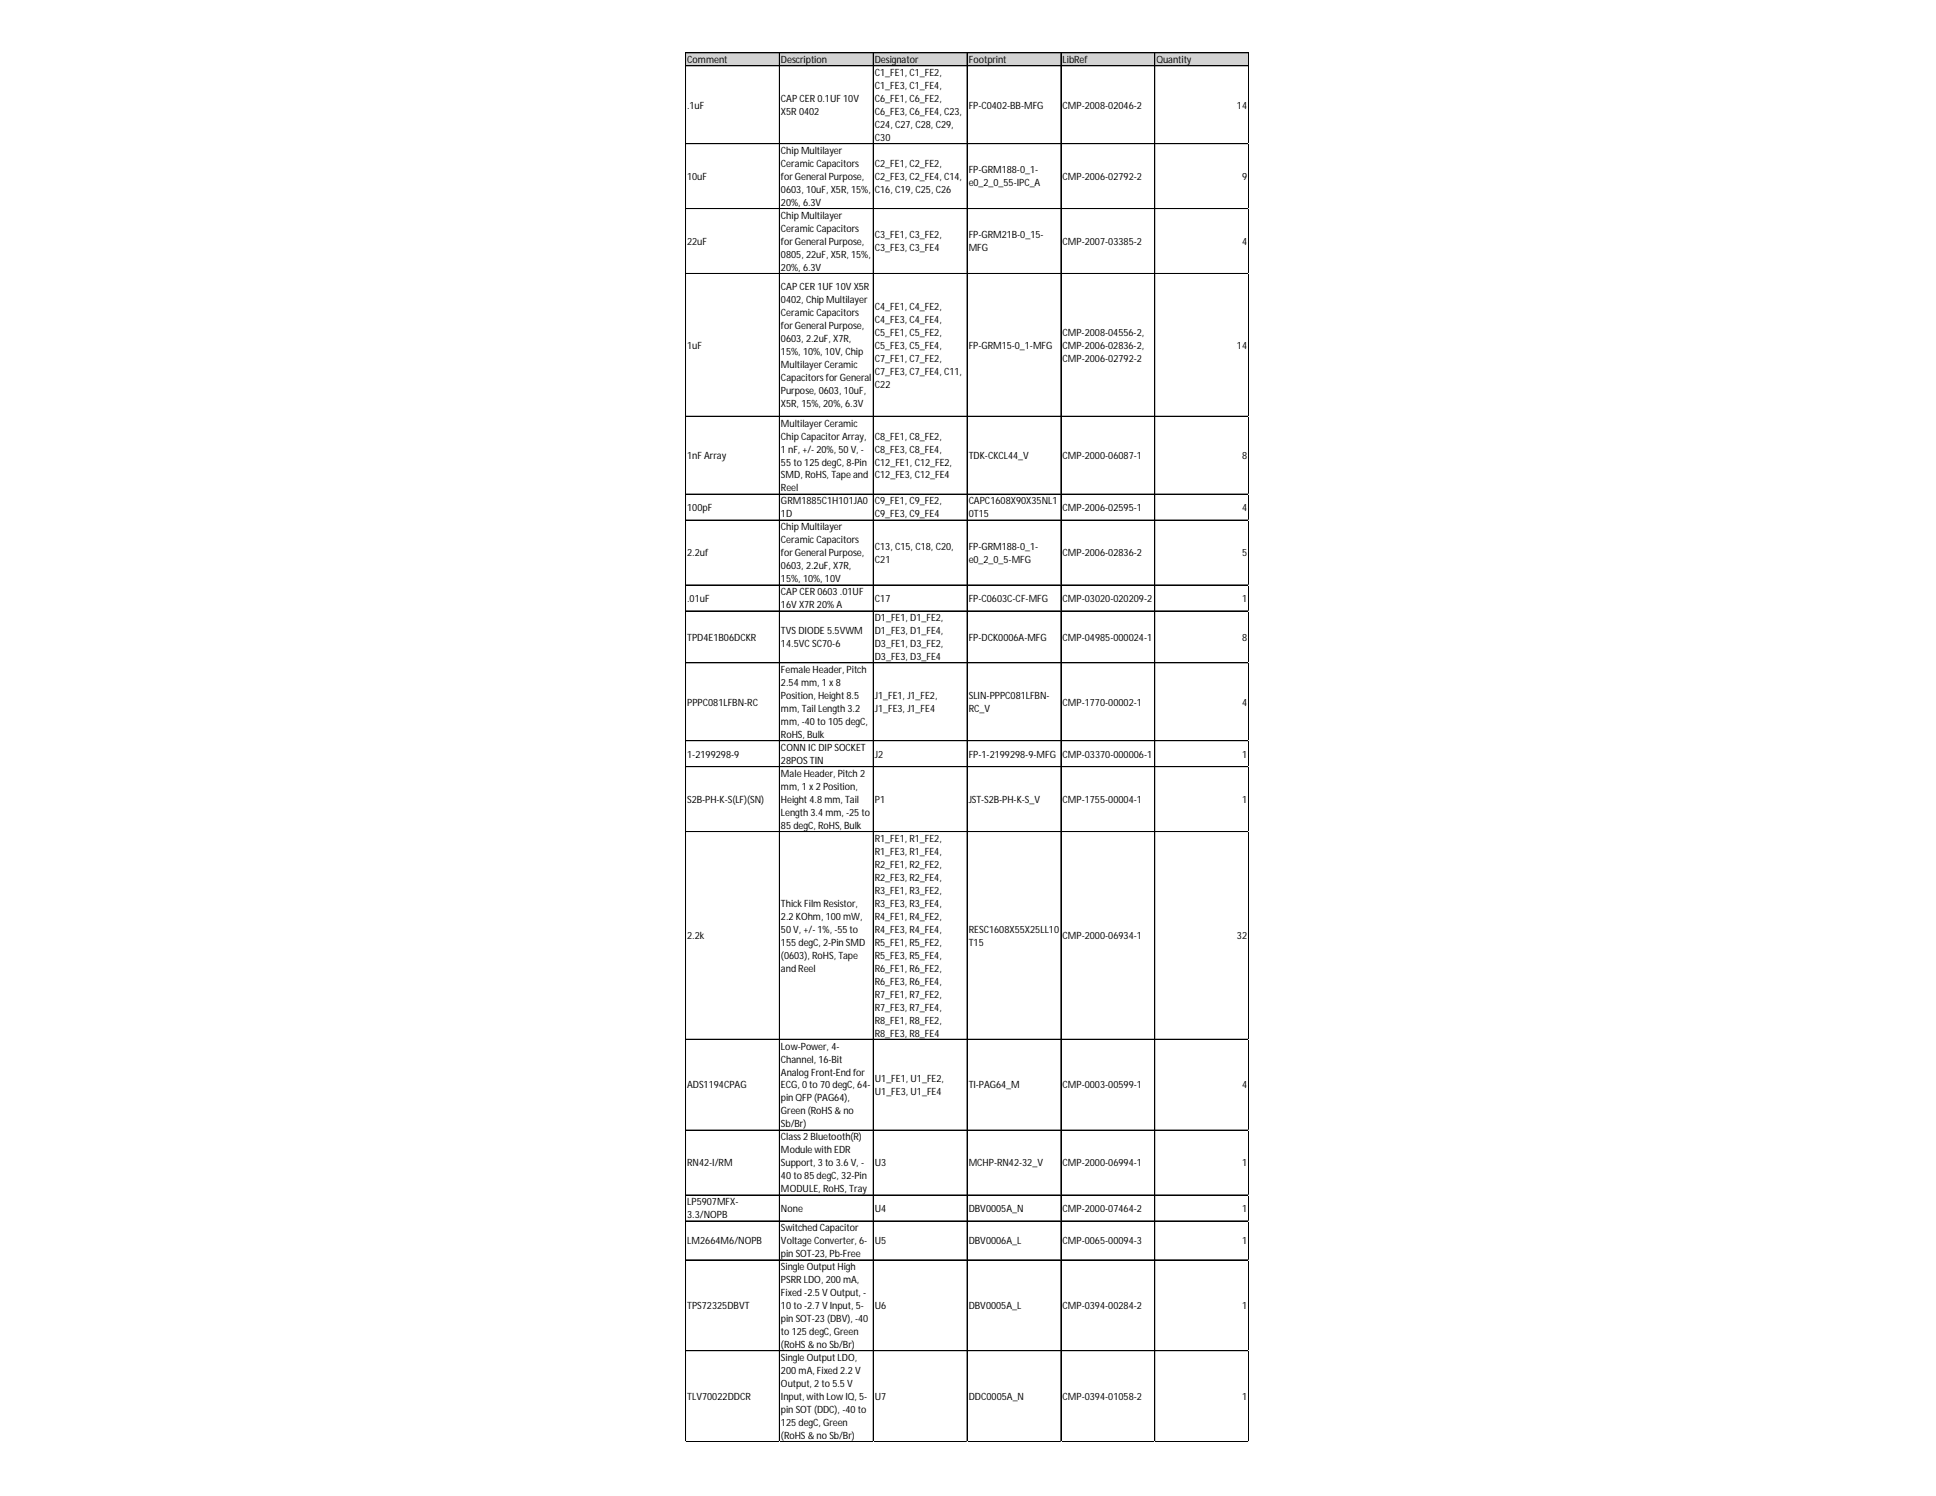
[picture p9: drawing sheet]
<svg xmlns="http://www.w3.org/2000/svg" width="279mm" height="216mm" viewBox="0 0 279 216" stroke-linecap="round" stroke-linejoin="round" font-family="sans-serif">
<defs><g id="words">
<g font-size="1.4">
<text x="99.2" y="9.1">Comment</text>
<text x="112.7" y="9.1">Description</text>
<text x="126.3" y="9.1">Designator</text>
<text x="126.3" y="11">C1_FE1, C1_FE2,</text>
<text x="139.8" y="9.1">Footprint</text>
<text x="153.3" y="9.1">LibRef</text>
<text x="166.9" y="9.1">Quantity</text>
<text x="99.2" y="15.7">.1uF</text>
<text x="112.7" y="14.7">CAP CER 0.1UF 10V</text>
<text x="112.7" y="16.6">X5R 0402</text>
<text x="126.3" y="12.9">C1_FE3, C1_FE4,</text>
<text x="126.3" y="14.7">C6_FE1, C6_FE2,</text>
<text x="126.3" y="16.6">C6_FE3, C6_FE4, C23,</text>
<text x="139.8" y="15.7">FP-C0402-BB-MFG</text>
<text x="153.3" y="15.7">CMP-2008-02046-2</text>
<text x="178.5" y="15.7">14</text>
<text x="112.7" y="22.2">Chip Multilayer</text>
<text x="126.3" y="18.5">C24, C27, C28, C29,</text>
<text x="126.3" y="20.4">C30</text>
<text x="99.2" y="26">10uF</text>
<text x="112.7" y="24.1">Ceramic Capacitors</text>
<text x="112.7" y="26">for General Purpose,</text>
<text x="112.7" y="27.8">0603, 10uF, X5R, 15%,</text>
<text x="112.7" y="29.7">20%, 6.3V</text>
<text x="126.3" y="24.1">C2_FE1, C2_FE2,</text>
<text x="126.3" y="26">C2_FE3, C2_FE4, C14,</text>
<text x="126.3" y="27.8">C16, C19, C25, C26</text>
<text x="139.8" y="25">FP-GRM188-0_1-</text>
<text x="139.8" y="26.9">e0_2_0_55-IPC_A</text>
<text x="153.3" y="26">CMP-2006-02792-2</text>
<text x="179.3" y="26">9</text>
<text x="99.2" y="35.3">22uF</text>
<text x="112.7" y="31.6">Chip Multilayer</text>
<text x="112.7" y="33.5">Ceramic Capacitors</text>
<text x="112.7" y="35.3">for General Purpose,</text>
<text x="126.3" y="34.4">C3_FE1, C3_FE2,</text>
<text x="139.8" y="34.4">FP-GRM21B-0_15-</text>
<text x="153.3" y="35.3">CMP-2007-03385-2</text>
<text x="179.3" y="35.3">4</text>
<text x="112.7" y="37.2">0805, 22uF, X5R, 15%,</text>
<text x="112.7" y="39.1">20%, 6.3V</text>
<text x="112.7" y="41.9">CAP CER 1UF 10V X5R</text>
<text x="126.3" y="36.3">C3_FE3, C3_FE4</text>
<text x="139.8" y="36.3">MFG</text>
<text x="112.7" y="43.8">0402, Chip Multilayer</text>
<text x="112.7" y="45.6">Ceramic Capacitors</text>
<text x="112.7" y="47.5">for General Purpose,</text>
<text x="126.3" y="44.7">C4_FE1, C4_FE2,</text>
<text x="126.3" y="46.6">C4_FE3, C4_FE4,</text>
<text x="99.2" y="50.3">1uF</text>
<text x="112.7" y="49.4">0603, 2.2uF, X7R,</text>
<text x="112.7" y="51.3">15%, 10%, 10V, Chip</text>
<text x="112.7" y="53.1">Multilayer Ceramic</text>
<text x="126.3" y="48.4">C5_FE1, C5_FE2,</text>
<text x="126.3" y="50.3">C5_FE3, C5_FE4,</text>
<text x="126.3" y="52.2">C7_FE1, C7_FE2,</text>
<text x="139.8" y="50.3">FP-GRM15-0_1-MFG</text>
<text x="153.3" y="48.4">CMP-2008-04556-2,</text>
<text x="153.3" y="50.3">CMP-2006-02836-2,</text>
<text x="153.3" y="52.2">CMP-2006-02792-2</text>
<text x="178.5" y="50.3">14</text>
<text x="112.7" y="55">Capacitorsfor General</text>
<text x="112.7" y="56.9">Purpose, 0603, 10uF,</text>
<text x="112.7" y="58.8">X5R, 15%, 20%, 6.3V</text>
<text x="126.3" y="54.1">C7_FE3, C7_FE4, C11,</text>
<text x="126.3" y="55.9">C22</text>
<text x="112.7" y="61.6">Multilayer Ceramic</text>
<text x="112.7" y="63.4">Chip Capacitor Array,</text>
<text x="112.7" y="65.3">1 nF, +/- 20%, 50 V, -</text>
<text x="126.3" y="63.4">C8_FE1, C8_FE2,</text>
<text x="126.3" y="65.3">C8_FE3, C8_FE4,</text>
<text x="99.2" y="66.2">1nF Array</text>
<text x="112.7" y="67.2">55 to 125 degC, 8-Pin</text>
<text x="112.7" y="69.1">SMD, RoHS, Tape and</text>
<text x="112.7" y="70.9">Reel</text>
<text x="126.3" y="67.2">C12_FE1, C12_FE2,</text>
<text x="126.3" y="69.1">C12_FE3, C12_FE4</text>
<text x="139.8" y="66.2">TDK-CKCL44_V</text>
<text x="153.3" y="66.2">CMP-2000-06087-1</text>
<text x="179.3" y="66.2">8</text>
<text x="99.2" y="73.7">100pF</text>
<text x="112.7" y="72.8">GRM1885C1H101JA0</text>
<text x="112.7" y="74.7">1D</text>
<text x="112.7" y="76.5">Chip Multilayer</text>
<text x="126.3" y="72.8">C9_FE1, C9_FE2,</text>
<text x="126.3" y="74.7">C9_FE3, C9_FE4</text>
<text x="139.8" y="72.8">CAPC1608X90X35NL1</text>
<text x="139.8" y="74.7">0T15</text>
<text x="153.3" y="73.7">CMP-2006-02595-1</text>
<text x="179.3" y="73.7">4</text>
<text x="99.2" y="80.3">2.2uf</text>
<text x="112.7" y="78.4">Ceramic Capacitors</text>
<text x="112.7" y="80.3">for General Purpose,</text>
<text x="112.7" y="82.2">0603, 2.2uF, X7R,</text>
<text x="126.3" y="79.4">C13, C15, C18, C20,</text>
<text x="126.3" y="81.2">C21</text>
<text x="139.8" y="79.4">FP-GRM188-0_1-</text>
<text x="139.8" y="81.2">e0_2_0_5-MFG</text>
<text x="153.3" y="80.3">CMP-2006-02836-2</text>
<text x="179.3" y="80.3">5</text>
<text x="99.2" y="86.8">.01uF</text>
<text x="112.7" y="84">15%, 10%, 10V</text>
<text x="112.7" y="85.9">CAP CER 0603 .01UF</text>
<text x="112.7" y="87.8">16V X7R 20%A</text>
<text x="126.3" y="86.8">C17</text>
<text x="126.3" y="89.7">D1_FE1, D1_FE2,</text>
<text x="139.8" y="86.8">FP-C0603C-CF-MFG</text>
<text x="153.3" y="86.8">CMP-03020-020209-2</text>
<text x="179.3" y="86.8">1</text>
<text x="99.2" y="92.5">TPD4E1B06DCKR</text>
<text x="112.7" y="91.5">TVS DIODE 5.5VWM</text>
<text x="112.7" y="93.4">14.5VC SC70-6</text>
<text x="126.3" y="91.5">D1_FE3, D1_FE4,</text>
<text x="126.3" y="93.4">D3_FE1, D3_FE2,</text>
<text x="126.3" y="95.3">D3_FE3, D3_FE4</text>
<text x="139.8" y="92.5">FP-DCK0006A-MFG</text>
<text x="153.3" y="92.5">CMP-04985-000024-1</text>
<text x="179.3" y="92.5">8</text>
<text x="99.2" y="101.8">PPPC081LFBN-RC</text>
<text x="112.7" y="97.2">Female Header, Pitch</text>
<text x="112.7" y="99">2.54 mm, 1 x 8</text>
<text x="112.7" y="100.9">Position, Height8.5</text>
<text x="126.3" y="100.9">J1_FE1, J1_FE2,</text>
<text x="139.8" y="100.9">SLIN-PPPC081LFBN-</text>
<text x="153.3" y="101.8">CMP-1770-00002-1</text>
<text x="179.3" y="101.8">4</text>
<text x="112.7" y="102.8">mm, Tail Length 3.2</text>
<text x="112.7" y="104.6">mm, -40 to 105 degC,</text>
<text x="112.7" y="106.5">RoHS, Bulk</text>
<text x="126.3" y="102.8">J1_FE3, J1_FE4</text>
<text x="139.8" y="102.8">RC_V</text>
<text x="99.2" y="109.3">1-2199298-9</text>
<text x="112.7" y="108.4">CONN IC DIP SOCKET</text>
<text x="112.7" y="110.3">28POS TIN</text>
<text x="112.7" y="112.1">Male Header, Pitch 2</text>
<text x="126.3" y="109.3">J2</text>
<text x="139.8" y="109.3">FP-1-2199298-9-MFG</text>
<text x="153.3" y="109.3">CMP-03370-000006-1</text>
<text x="179.3" y="109.3">1</text>
<text x="99.2" y="115.9">S2B-PH-K-S(LF)(SN)</text>
<text x="112.7" y="114">mm, 1 x 2 Position,</text>
<text x="112.7" y="115.9">Height4.8 mm, Tail</text>
<text x="112.7" y="117.8">Length 3.4 mm, -25 to</text>
<text x="112.7" y="119.6">85 degC, RoHS, Bulk</text>
<text x="126.3" y="115.9">P1</text>
<text x="139.8" y="115.9">JST-S2B-PH-K-S_V</text>
<text x="153.3" y="115.9">CMP-1755-00004-1</text>
<text x="179.3" y="115.9">1</text>
<text x="126.3" y="121.5">R1_FE1, R1_FE2,</text>
<text x="126.3" y="123.4">R1_FE3, R1_FE4,</text>
<text x="126.3" y="125.2">R2_FE1, R2_FE2,</text>
<text x="112.7" y="130.9">Thick Film Resistor,</text>
<text x="126.3" y="127.1">R2_FE3, R2_FE4,</text>
<text x="126.3" y="129">R3_FE1, R3_FE2,</text>
<text x="126.3" y="130.9">R3_FE3, R3_FE4,</text>
<text x="99.2" y="135.5">2.2k</text>
<text x="112.7" y="132.7">2.2 KOhm, 100 mW,</text>
<text x="112.7" y="134.6">50 V, +/- 1%, -55 to</text>
<text x="112.7" y="136.5">155 degC, 2-Pin SMD</text>
<text x="126.3" y="132.7">R4_FE1, R4_FE2,</text>
<text x="126.3" y="134.6">R4_FE3, R4_FE4,</text>
<text x="126.3" y="136.5">R5_FE1, R5_FE2,</text>
<text x="139.8" y="134.6">RESC1608X55X25LL10</text>
<text x="139.8" y="136.5">T15</text>
<text x="153.3" y="135.5">CMP-2000-06934-1</text>
<text x="178.5" y="135.5">32</text>
<text x="112.7" y="138.4">(0603), RoHS, Tape</text>
<text x="112.7" y="140.2">and Reel</text>
<text x="126.3" y="138.4">R5_FE3, R5_FE4,</text>
<text x="126.3" y="140.2">R6_FE1, R6_FE2,</text>
<text x="126.3" y="142.1">R6_FE3, R6_FE4,</text>
<text x="126.3" y="144">R7_FE1, R7_FE2,</text>
<text x="126.3" y="145.9">R7_FE3, R7_FE4,</text>
<text x="126.3" y="147.7">R8_FE1, R8_FE2,</text>
<text x="126.3" y="149.6">R8_FE3, R8_FE4</text>
<text x="112.7" y="151.5">Low-Power, 4-</text>
<text x="112.7" y="153.3">Channel, 16-Bit</text>
<text x="112.7" y="155.2">AnalogFront-End for</text>
<text x="99.2" y="157.1">ADS1194CPAG</text>
<text x="112.7" y="157.1">ECG, 0 to 70 degC, 64-</text>
<text x="112.7" y="159">pin QFP (PAG64),</text>
<text x="112.7" y="160.8">Green (RoHS &amp; no</text>
<text x="126.3" y="156.2">U1_FE1, U1_FE2,</text>
<text x="126.3" y="158">U1_FE3, U1_FE4</text>
<text x="139.8" y="157.1">TI-PAG64_M</text>
<text x="153.3" y="157.1">CMP-0003-00599-1</text>
<text x="179.3" y="157.1">4</text>
<text x="112.7" y="162.7">Sb/Br)</text>
<text x="112.7" y="164.6">Class2 Bluetooth(R)</text>
<text x="112.7" y="166.5">Module with EDR</text>
<text x="99.2" y="168.3">RN42-I/RM</text>
<text x="99.2" y="173.9">LP5907MFX-</text>
<text x="112.7" y="168.3">Support, 3 to 3.6 V, -</text>
<text x="112.7" y="170.2">40 to 85 degC, 32-Pin</text>
<text x="112.7" y="172.1">MODULE, RoHS, Tray</text>
<text x="126.3" y="168.3">U3</text>
<text x="139.8" y="168.3">MCHP-RN42-32_V</text>
<text x="153.3" y="168.3">CMP-2000-06994-1</text>
<text x="179.3" y="168.3">1</text>
<text x="99.2" y="175.8">3.3/NOPB</text>
<text x="99.2" y="179.6">LM2664M6/NOPB</text>
<text x="112.7" y="174.9">None</text>
<text x="112.7" y="177.7">Switched Capacitor</text>
<text x="112.7" y="179.6">Voltage Converter, 6-</text>
<text x="126.3" y="174.9">U4</text>
<text x="126.3" y="179.6">U5</text>
<text x="139.8" y="174.9">DBV0005A_N</text>
<text x="139.8" y="179.6">DBV0006A_L</text>
<text x="153.3" y="174.9">CMP-2000-07464-2</text>
<text x="153.3" y="179.6">CMP-0065-00094-3</text>
<text x="179.3" y="174.9">1</text>
<text x="179.3" y="179.6">1</text>
<text x="112.7" y="181.4">pin SOT-23, Pb-Free</text>
<text x="112.7" y="183.3">Single OutputHigh</text>
<text x="112.7" y="185.2">PSRR LDO, 200 mA,</text>
<text x="99.2" y="188.9">TPS72325DBVT</text>
<text x="112.7" y="187.1">Fixed -2.5 V Output, -</text>
<text x="112.7" y="188.9">10 to -2.7 V Input, 5-</text>
<text x="112.7" y="190.8">pin SOT-23 (DBV), -40</text>
<text x="126.3" y="188.9">U6</text>
<text x="139.8" y="188.9">DBV0005A_L</text>
<text x="153.3" y="188.9">CMP-0394-00284-2</text>
<text x="179.3" y="188.9">1</text>
<text x="112.7" y="192.7">to 125 degC, Green</text>
<text x="112.7" y="194.6">(RoHS &amp; no Sb/Br)</text>
<text x="112.7" y="196.4">Single OutputLDO,</text>
<text x="99.2" y="202">TLV70022DDCR</text>
<text x="112.7" y="198.3">200 mA, Fixed 2.2 V</text>
<text x="112.7" y="200.2">Output, 2 to 5.5 V</text>
<text x="112.7" y="202">Input, with LowIQ, 5-</text>
<text x="112.7" y="203.9">pin SOT (DDC), -40 to</text>
<text x="126.3" y="202">U7</text>
<text x="139.8" y="202">DDC0005A_N</text>
<text x="153.3" y="202">CMP-0394-01058-2</text>
<text x="179.3" y="202">1</text>
<text x="112.7" y="205.8">125 degC, Green</text>
<text x="112.7" y="207.7">(RoHS &amp; no Sb/Br)</text>
</g>
</g></defs>
<path d="M98.9 7.6h81.4v1.9h-81.4z" fill="#d3d3d3"/>
<g fill="none" stroke="#000" stroke-width=".14">
<path d="M98.9 7.6v200.5M99 9.5h81.2M112.5 7.7v200.4M126 7.7v200.4M139.6 7.7v200.4M153.1 7.7v200.4M166.6 7.7l.1 200.4M180.2 7.7v200.4M180.2 7.6h-81.2v200.5h81.2v-200.4l-81.2-.1M99 30.1h81.2M180.2 20.7l-81.2 .1M180.2 39.5h-81.2"/>
<path d="M99 71.3h81.2M99 75.1h81.2M180.2 60.1h-81.2M99 95.7h81.2M180.2 84.4h-81.2M180.2 88.2h-81.2M180.2 106.9h-81.2M180.2 110.6l-81.2 .1M99 120h81.2M180.2 150h-81.2M99 163.1h81.2M180.2 172.5h-81.2"/>
<path d="M180.2 176.2h-81.2M99 181.8h81.2M180.2 194.9l-81.2 .1M99 208h81.2"/>
</g>
<path d="M98.9 208.1h.1" fill="none" stroke="#e0e0e0" stroke-width=".14"/>
<path d="M112.5 208.1h.1" fill="none" stroke="#e0e0e0" stroke-width=".14"/>
<path d="M126 208.1h.1" fill="none" stroke="#e0e0e0" stroke-width=".14"/>
<path d="M139.6 208.1h.1" fill="none" stroke="#e0e0e0" stroke-width=".14"/>
<path d="M153.1 208.1h.1" fill="none" stroke="#e0e0e0" stroke-width=".14"/>
<path d="M166.6 208.1h.1" fill="none" stroke="#e0e0e0" stroke-width=".14"/>
<path d="M180.2 208.1h.1" fill="none" stroke="#e0e0e0" stroke-width=".14"/>
<path d="M180.2 20.7h.1" fill="none" stroke="#e0e0e0" stroke-width=".14"/>
<path d="M180.2 30.1h.1" fill="none" stroke="#e0e0e0" stroke-width=".14"/>
<path d="M180.2 39.5h.1" fill="none" stroke="#e0e0e0" stroke-width=".14"/>
<path d="M180.2 60.1h.1" fill="none" stroke="#e0e0e0" stroke-width=".14"/>
<path d="M180.2 71.3h.1" fill="none" stroke="#e0e0e0" stroke-width=".14"/>
<path d="M180.2 75.1h.1" fill="none" stroke="#e0e0e0" stroke-width=".14"/>
<path d="M180.2 84.4h.1" fill="none" stroke="#e0e0e0" stroke-width=".14"/>
<path d="M180.2 88.2h.1" fill="none" stroke="#e0e0e0" stroke-width=".14"/>
<path d="M180.2 95.7h.1" fill="none" stroke="#e0e0e0" stroke-width=".14"/>
<path d="M180.2 106.9h.1" fill="none" stroke="#e0e0e0" stroke-width=".14"/>
<path d="M180.2 110.6h.1" fill="none" stroke="#e0e0e0" stroke-width=".14"/>
<path d="M180.2 120h.1" fill="none" stroke="#e0e0e0" stroke-width=".14"/>
<path d="M180.2 150h.1" fill="none" stroke="#e0e0e0" stroke-width=".14"/>
<path d="M180.2 163.1h.1" fill="none" stroke="#e0e0e0" stroke-width=".14"/>
<path d="M180.2 172.5h.1" fill="none" stroke="#e0e0e0" stroke-width=".14"/>
<path d="M180.2 176.2h.1" fill="none" stroke="#e0e0e0" stroke-width=".14"/>
<path d="M180.2 181.8h.1" fill="none" stroke="#e0e0e0" stroke-width=".14"/>
<path d="M180.2 194.9h.1" fill="none" stroke="#e0e0e0" stroke-width=".14"/>
<path d="M180.2 208h.1" fill="none" stroke="#e0e0e0" stroke-width=".14"/>
<use href="#words"/>
</svg>
